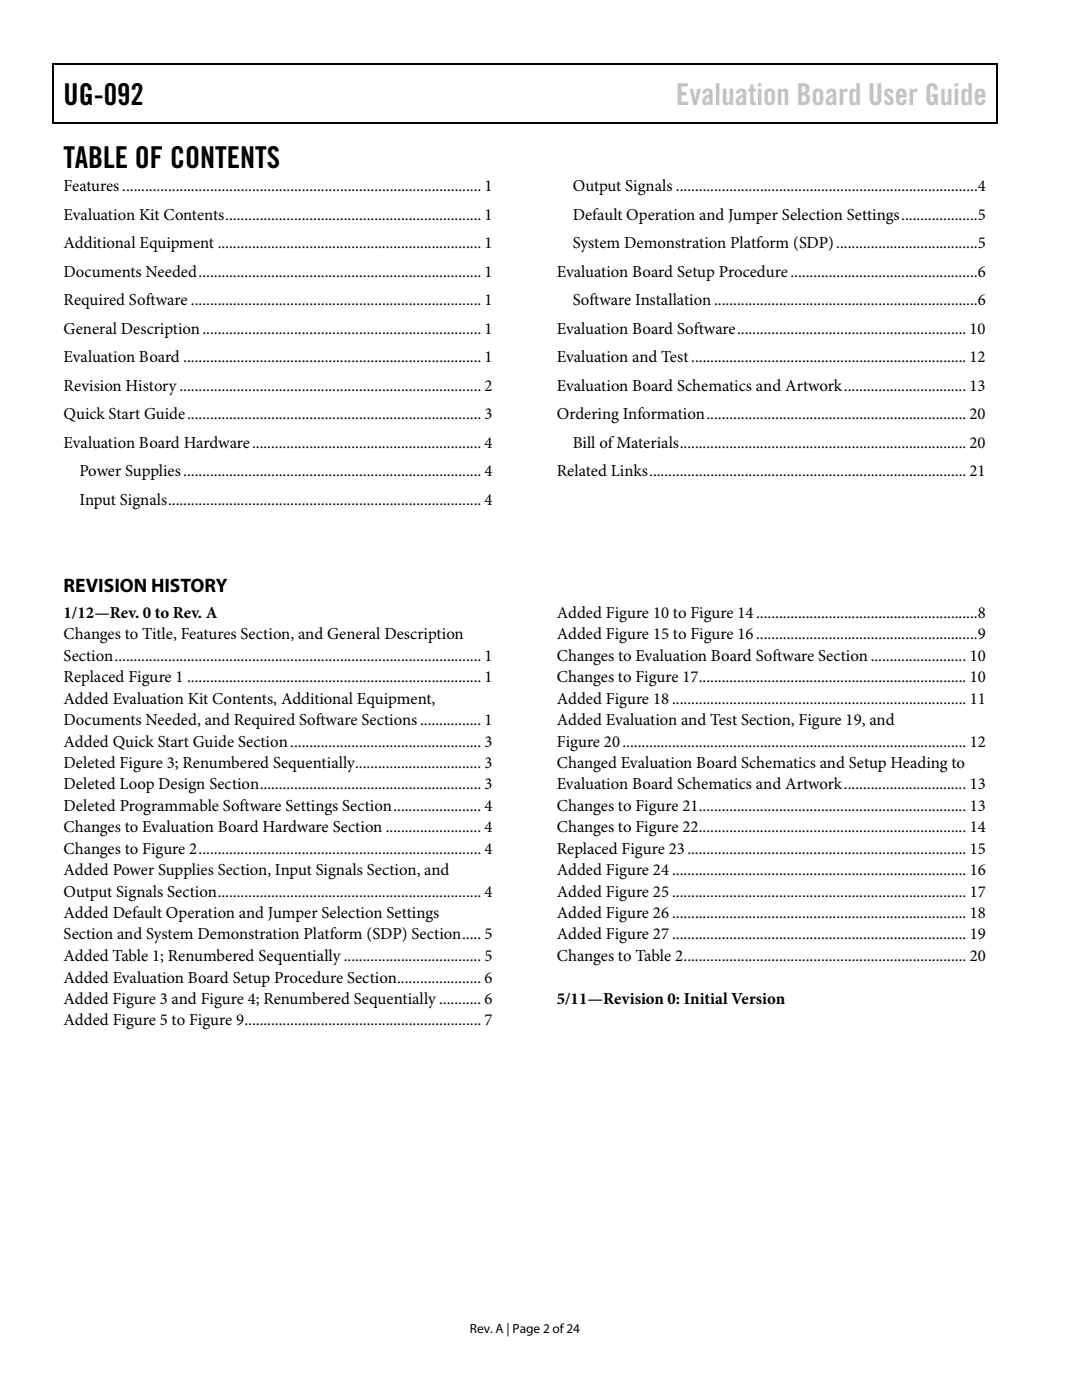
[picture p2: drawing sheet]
<svg xmlns="http://www.w3.org/2000/svg" width="216mm" height="279mm" viewBox="0 0 216 279" stroke-linecap="round" stroke-linejoin="round" font-family="sans-serif">
<defs><g id="words">
<g font-size="6">
<text x="12.7" y="20.9">UG-092</text>
<text x="12.7" y="33.6">TABLE OF CONTENTS</text>
</g>
<text font-size="6" fill="#c1c1c1" x="134.9" y="20.9">Evaluation Board User Guide</text>
<text font-size="3.9" x="12.7" y="118.2">REVISION HISTORY</text>
<g font-size="3.3">
<text x="12.7" y="38.1">Features.............................................................................................. 1</text>
<text x="114.3" y="38.1">Output Signals ...............................................................................4</text>
<text x="12.7" y="43.8">Evaluation Kit Contents................................................................... 1</text>
<text x="114.3" y="43.8">Default Operation and Jumper Selection Settings....................5</text>
<text x="12.7" y="49.5">Additional Equipment ..................................................................... 1</text>
<text x="114.3" y="49.5">System Demonstration Platform (SDP).....................................5</text>
<text x="12.7" y="55.2">Documents Needed.......................................................................... 1</text>
<text x="111.1" y="55.2">Evaluation Board Setup Procedure.................................................6</text>
<text x="12.7" y="60.9">Required Software ............................................................................ 1</text>
<text x="114.3" y="60.9">Software Installation.....................................................................6</text>
<text x="12.7" y="66.6">General Description......................................................................... 1</text>
<text x="111.1" y="66.6">Evaluation Board Software............................................................ 10</text>
<text x="12.7" y="72.3">Evaluation Board .............................................................................. 1</text>
<text x="12.7" y="78">Revision History............................................................................... 2</text>
<text x="111.1" y="72.3">Evaluation and Test........................................................................ 12</text>
<text x="111.1" y="78">Evaluation Board Schematics and Artwork................................ 13</text>
<text x="12.7" y="83.7">Quick Start Guide............................................................................. 3</text>
<text x="111.1" y="83.7">Ordering Information.................................................................... 20</text>
<text x="12.7" y="89.4">Evaluation Board Hardware............................................................ 4</text>
<text x="114.3" y="89.4">Bill of Materials........................................................................... 20</text>
<text x="15.9" y="95">Power Supplies.............................................................................. 4</text>
<text x="111.1" y="95">Related Links................................................................................... 21</text>
<text x="15.9" y="100.8">Input Signals.................................................................................. 4</text>
<text x="12.7" y="123.3">1/12—Rev. 0 to Rev. A</text>
<text x="111.1" y="123.3">Added Figure 10 to Figure 14..........................................................8</text>
<text x="12.7" y="127.6">Changes to Title, Features Section, and General Description</text>
<text x="12.7" y="131.9">Section................................................................................................ 1</text>
<text x="111.1" y="127.6">Added Figure 15 to Figure 16..........................................................9</text>
<text x="111.1" y="131.9">Changes to Evaluation Board Software Section......................... 10</text>
<text x="12.7" y="136.1">Replaced Figure 1 ............................................................................. 1</text>
<text x="111.1" y="136.1">Changes to Figure 17...................................................................... 10</text>
<text x="12.7" y="140.4">Added Evaluation Kit Contents, Additional Equipment,</text>
<text x="111.1" y="140.4">Added Figure 18 ............................................................................. 11</text>
<text x="12.7" y="144.7">Documents Needed, and Required Software Sections................ 1</text>
<text x="12.7" y="149">Added Quick Start Guide Section.................................................. 3</text>
<text x="111.1" y="144.7">Added Evaluation and Test Section, Figure 19, and</text>
<text x="111.1" y="149">Figure 20.......................................................................................... 12</text>
<text x="12.7" y="153.3">Deleted Figure 3; Renumbered Sequentially................................. 3</text>
<text x="111.1" y="153.3">Changed Evaluation Board Schematics and Setup Heading to</text>
<text x="12.7" y="157.6">Deleted Loop Design Section.......................................................... 3</text>
<text x="12.7" y="161.8">Deleted Programmable Software Settings Section....................... 4</text>
<text x="111.1" y="157.5">Evaluation Board Schematics and Artwork................................ 13</text>
<text x="111.1" y="161.8">Changes to Figure 21...................................................................... 13</text>
<text x="12.7" y="166.1">Changes to Evaluation Board Hardware Section ......................... 4</text>
<text x="111.1" y="166.1">Changes to Figure 22...................................................................... 14</text>
<text x="12.7" y="170.4">Changes to Figure 2.......................................................................... 4</text>
<text x="111.1" y="170.4">Replaced Figure 23......................................................................... 15</text>
<text x="12.7" y="174.6">Added Power Supplies Section, Input Signals Section, and</text>
<text x="12.7" y="178.9">Output Signals Section..................................................................... 4</text>
<text x="111.1" y="178.9">Added Figure 25 ............................................................................. 17</text>
<text x="111.1" y="174.6">Added Figure 24 ............................................................................. 16</text>
<text x="12.7" y="183.2">Added Default Operation and Jumper Selection Settings</text>
<text x="111.1" y="183.2">Added Figure 26 ............................................................................. 18</text>
<text x="12.7" y="187.5">Section and System Demonstration Platform (SDP) Section..... 5</text>
<text x="12.7" y="191.8">Added Table 1; Renumbered Sequentially .................................... 5</text>
<text x="111.1" y="187.5">Added Figure 27 ............................................................................. 19</text>
<text x="111.1" y="191.8">Changes to Table 2.......................................................................... 20</text>
<text x="12.7" y="196.1">Added Evaluation Board Setup Procedure Section...................... 6</text>
<text x="12.7" y="200.4">Added Figure 3 and Figure 4; Renumbered Sequentially ........... 6</text>
<text x="111.1" y="200.3">5/11—Revision 0: Initial Version</text>
<text x="12.7" y="204.6">Added Figure 5 to Figure 9.............................................................. 7</text>
</g>
<text font-size="2.7" x="93.8" y="266">Rev. A | Page 2 of24</text>
</g></defs>
<path d="M10.5 12.7h.3v1h-.3zM10.5 12.7h.3v.3h-.3zM131.8 12.7h.2v.3h-.2zM198.8 12.7h.2v1h-.2zM198.8 12.7h.2v.3h-.2zM10.5 24.4h.3v.2h-.3zM131.5 24.4h.3v.2h-.3zM198.8 24.4h.2v.2h-.2z" fill="#000"/>
<path d="M10.7 13.7v10.7M10.8 12.8h121M132 12.8h66.8M198.9 13.7v10.7M10.8 24.5h188" fill="none" stroke="#000" stroke-width=".25"/>
<use href="#words"/>
</svg>
